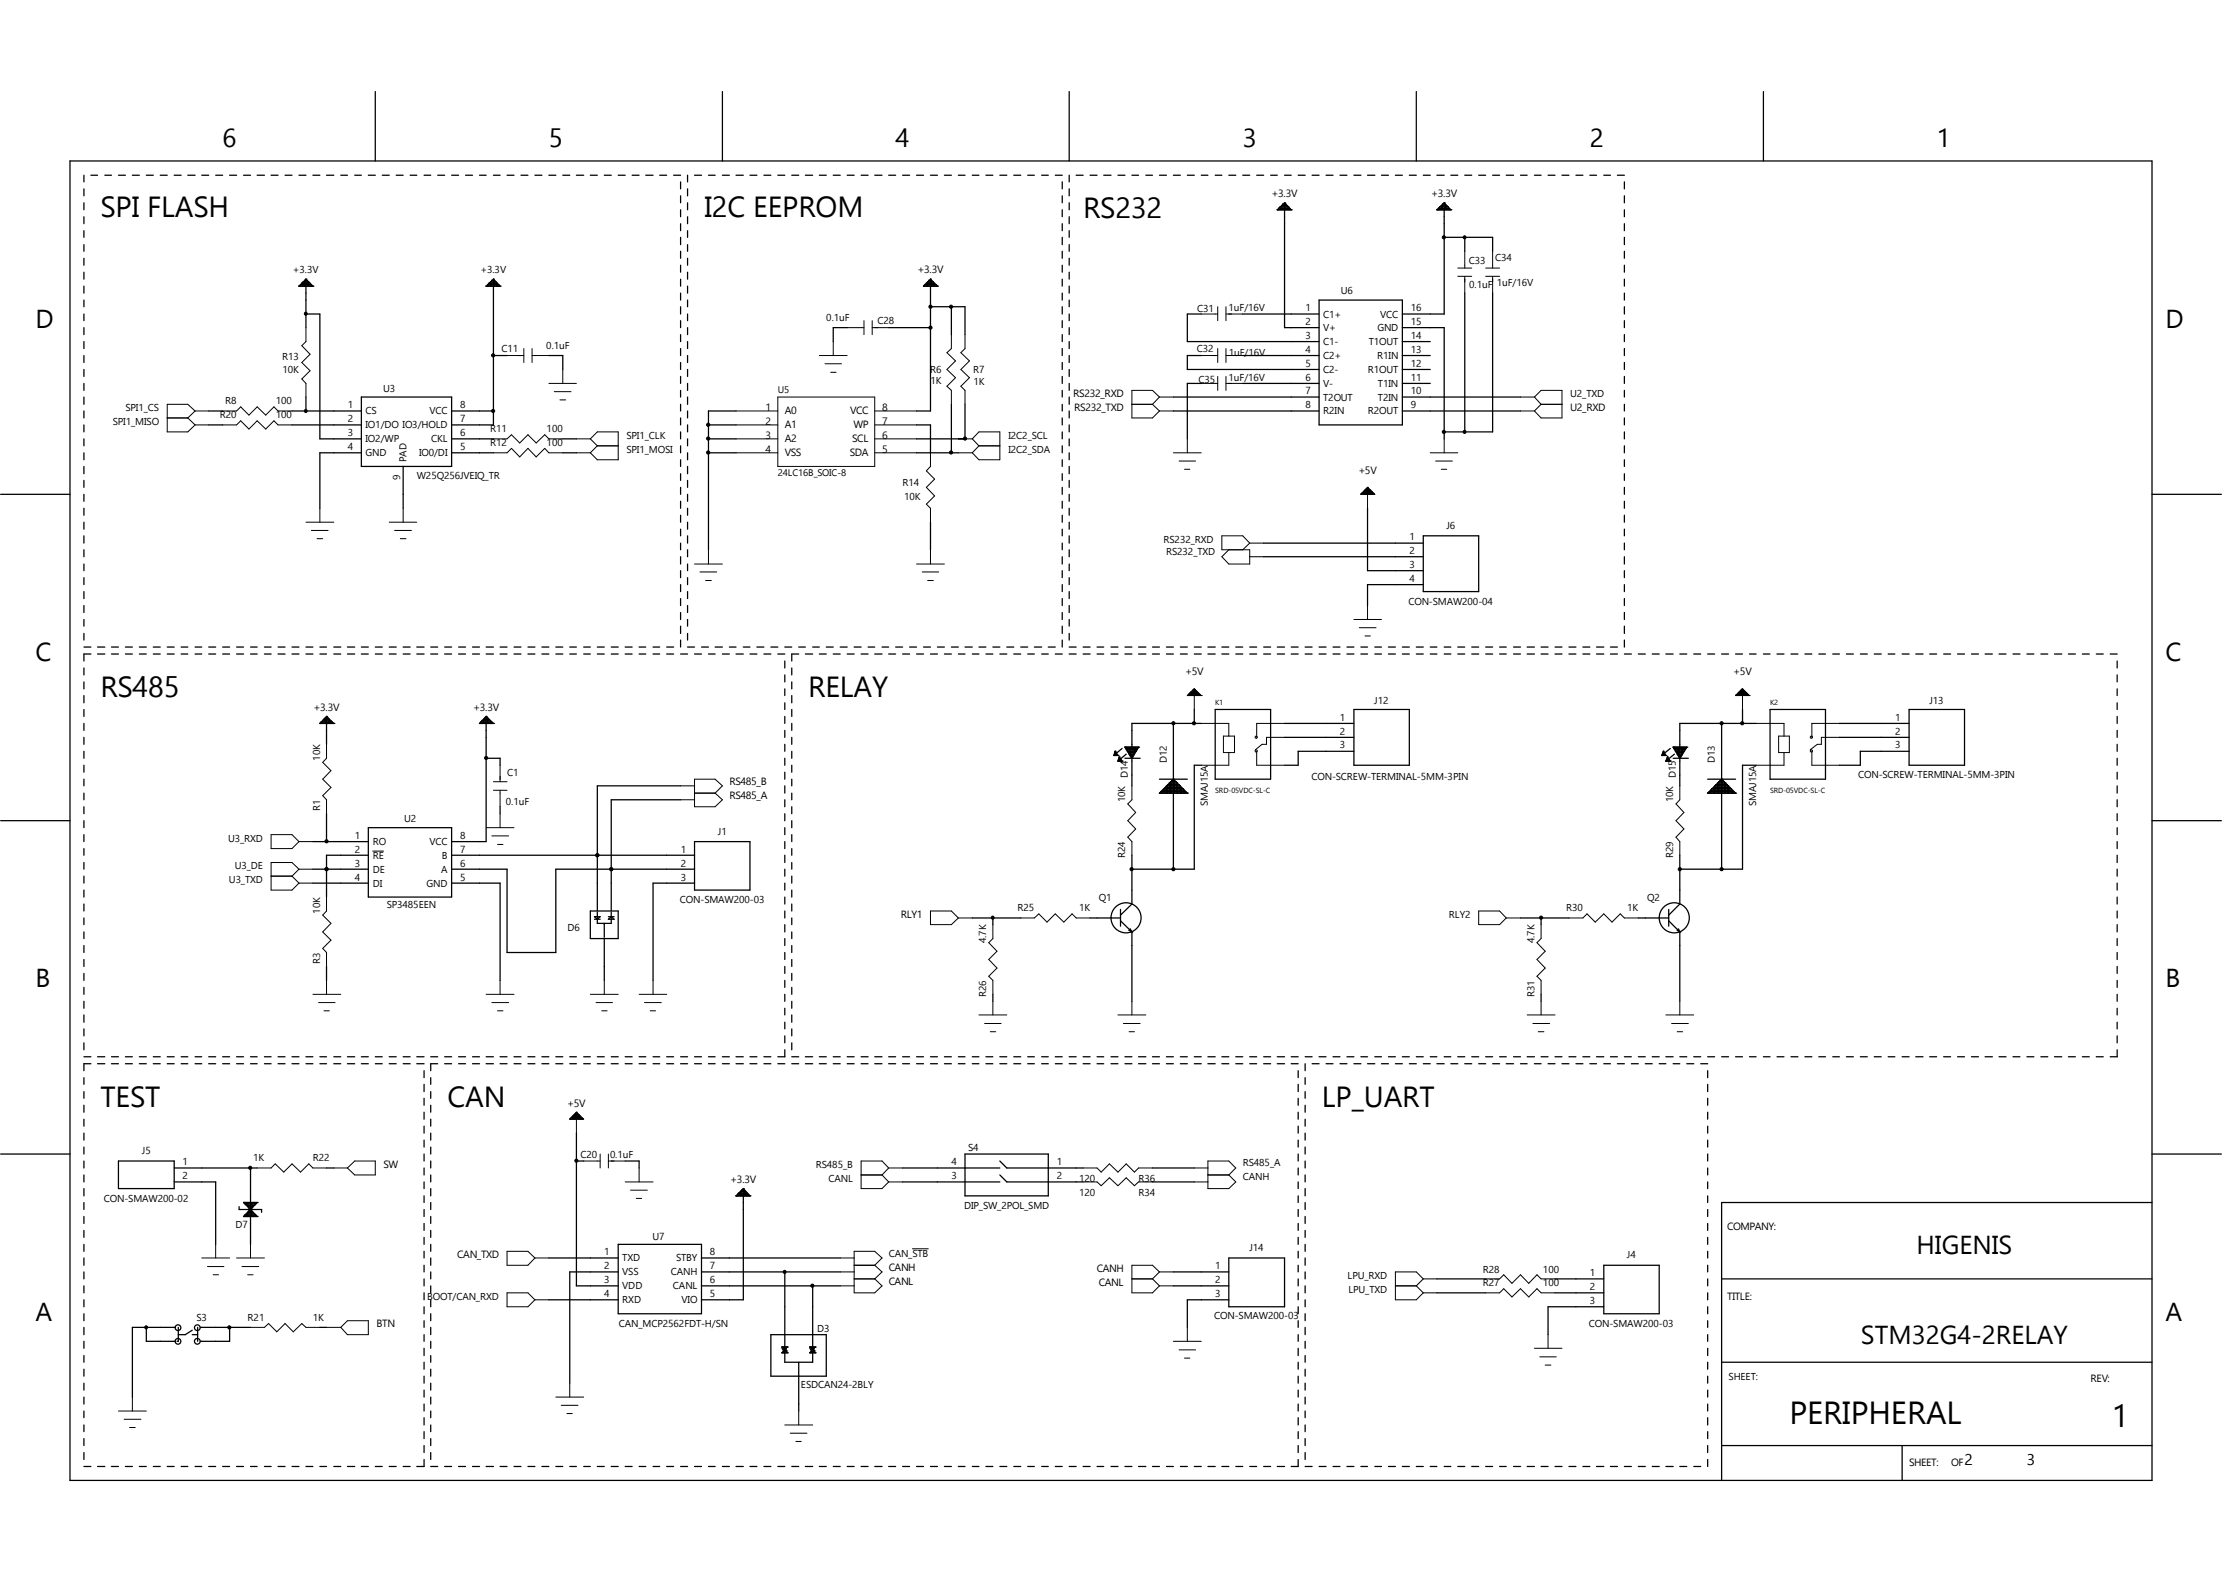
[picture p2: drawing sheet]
<svg xmlns="http://www.w3.org/2000/svg" width="297mm" height="210mm" viewBox="0 0 297 210" stroke-linecap="round" stroke-linejoin="round" font-family="sans-serif">
<defs><g id="words">
<g font-size="4.3">
<text x="239.2" y="190.2">PERIPHERAL</text>
<text x="282.2" y="190.6">1</text>
</g>
<g font-size="3.9">
<text x="13.4" y="29">SPI FLASH</text>
<text x="94.1" y="29">I2C EEPROM</text>
<text x="144.8" y="29.1">RS232</text>
<text x="13.4" y="93.1">RS485</text>
<text x="108" y="93.1">RELAY</text>
<text x="13.4" y="147.9">TEST</text>
<text x="59.8" y="147.9">CAN</text>
<text x="176.7" y="147.9">LP_UART</text>
</g>
<g font-size="3.5">
<text x="29.8" y="19.6">6</text>
<text x="73.4" y="19.6">5</text>
<text x="119.7" y="19.6">4</text>
<text x="166.1" y="19.6">3</text>
<text x="212.5" y="19.6">2</text>
<text x="258.9" y="19.6">1</text>
<text x="4.7" y="43.8">D</text>
<text x="289.5" y="43.8">D</text>
<text x="4.7" y="88.3">C</text>
<text x="289.5" y="88.3">C</text>
<text x="4.7" y="131.9">B</text>
<text x="289.5" y="131.9">B</text>
<text x="256.2" y="167.5">HIGENIS</text>
<text x="4.7" y="176.4">A</text>
<text x="248.8" y="179.6">STM32G4-2RELAY</text>
<text x="289.5" y="176.4">A</text>
</g>
<g font-size="2.1">
<text x="262.6" y="195.7">2</text>
<text x="270.9" y="195.7">3</text>
</g>
<g font-size="1.4">
<text x="170" y="26.3">+3.3V</text>
<text x="191.3" y="26.3">+3.3V</text>
<text x="122.6" y="36.5">+3.3V</text>
<text x="143.5" y="53">RS232_RXD</text>
<text x="102.3" y="54.9">1</text>
<text x="102.3" y="56.8">2</text>
<text x="102.3" y="58.6">3</text>
<text x="104.9" y="55.4">A0</text>
<text x="104.9" y="57.2">A1</text>
<text x="104.9" y="59.1">A2</text>
<text x="113.6" y="55.4">VCC</text>
<text x="113.9" y="59.1">SCL</text>
<text x="114.1" y="57.2">WP</text>
<text x="117.9" y="58.6">6</text>
<text x="117.9" y="56.8">7</text>
<text x="117.9" y="54.9">8</text>
<text x="143.6" y="54.9">RS232_TXD</text>
<text x="209.9" y="54.9">U2_RXD</text>
<text x="102.3" y="60.5">4</text>
<text x="104.9" y="61">VSS</text>
<text x="113.6" y="61">SDA</text>
<text x="117.9" y="60.5">5</text>
<text x="181.6" y="63.3">+5V</text>
<text x="41.9" y="95">+3.3V</text>
<text x="63.2" y="95">+3.3V</text>
<text x="158.4" y="90.2">+5V</text>
<text x="231.7" y="90.2">+5V</text>
<text x="97.5" y="106.7">RS485_A</text>
<text x="97.5" y="104.8">RS485_B</text>
<text x="120.4" y="122.6">RLY1</text>
<text x="75.8" y="147.9">+5V</text>
<text x="51.3" y="156">SW</text>
<text x="97.6" y="158.1">+3.3V</text>
<text x="230.9" y="164.4">COMPANY:</text>
<text x="61.1" y="168.1">CAN_TXD</text>
<text x="118.8" y="169.8">CANH</text>
<text x="118.8" y="171.6">CANL</text>
<text x="146.6" y="169.9">CANH</text>
<text x="146.9" y="171.8">CANL</text>
<text x="230.9" y="173.7">TITLE:</text>
<text x="50.3" y="177.3">BTN</text>
<text x="279.4" y="184.6">REV:</text>
<text x="255.2" y="195.9">SHEET:</text>
<text x="260.8" y="195.9">OF</text>
</g>
<g font-size="1.3">
<text x="196.3" y="35.3">C33</text>
<text x="199.9" y="34.9">C34</text>
<text x="39.2" y="36.5">+3.3V</text>
<text x="64.2" y="36.5">+3.3V</text>
<text x="160" y="41.7">C31</text>
<text x="164.2" y="41.6">1uF/16V</text>
<text x="174.5" y="41.6">1</text>
<text x="179.2" y="39.3">U6</text>
<text x="188.6" y="41.6">16</text>
<text x="196.4" y="38.5">0.1uF 1uF/16V</text>
<text x="67" y="47">C11</text>
<text x="73" y="46.6">0.1uF</text>
<text x="110.4" y="42.9">0.1uF</text>
<text x="117.3" y="43.3">C28</text>
<text x="160" y="47">C32</text>
<text x="164.3" y="47.5">1uF/16V</text>
<text x="174.5" y="43.4">2</text>
<text x="174.5" y="45.3">3</text>
<text x="174.5" y="47.1">4</text>
<text x="176.9" y="42.4">C1+</text>
<text x="176.9" y="44.2">V+</text>
<text x="176.9" y="46.1">C1-</text>
<text x="176.9" y="48">C2+</text>
<text x="183" y="46.1">T1OUT</text>
<text x="184.1" y="48">R1IN</text>
<text x="184.1" y="44.2">GND</text>
<text x="184.5" y="42.4">VCC</text>
<text x="188.6" y="43.4">15</text>
<text x="188.6" y="45.3">14</text>
<text x="188.6" y="47.1">13</text>
<text x="37.7" y="48.1">R13</text>
<text x="37.8" y="49.8">10K</text>
<text x="51.2" y="52.3">U3</text>
<text x="104" y="52.5">U5</text>
<text x="124.3" y="49.8">R6</text>
<text x="124.4" y="51.3">1K</text>
<text x="130.1" y="49.8">R7</text>
<text x="130.1" y="51.4">1K</text>
<text x="160.2" y="51.2">C35</text>
<text x="164.2" y="50.9">1uF/16V</text>
<text x="174.5" y="49">5</text>
<text x="174.5" y="50.8">6</text>
<text x="174.5" y="52.7">7</text>
<text x="176.9" y="49.8">C2-</text>
<text x="176.9" y="51.7">V-</text>
<text x="176.9" y="53.5">T2OUT</text>
<text x="182.8" y="49.8">R1OUT</text>
<text x="184.2" y="51.7">T1IN</text>
<text x="184.2" y="53.5">T2IN</text>
<text x="188.6" y="49">12</text>
<text x="188.6" y="50.8">11</text>
<text x="188.6" y="52.7">10</text>
<text x="209.9" y="53">U2_TXD</text>
<text x="15.1" y="56.8">SPI1_MISO</text>
<text x="16.8" y="54.9">SPI1_CS</text>
<text x="29.4" y="55.9">R20</text>
<text x="30.1" y="54">R8</text>
<text x="36.9" y="54">100</text>
<text x="36.9" y="55.9">100</text>
<text x="46.5" y="54.6">1</text>
<text x="46.5" y="56.4">2</text>
<text x="46.5" y="58.3">3</text>
<text x="48.9" y="55.4">CS</text>
<text x="48.9" y="57.2">IO1/DO IO3/HOLD</text>
<text x="48.9" y="59.1">IO2/WP</text>
<text x="57.4" y="55.4">VCC</text>
<text x="57.6" y="59.1">CKL</text>
<text x="61.5" y="54.6">8</text>
<text x="61.5" y="56.4">7</text>
<text x="61.5" y="58.3">6</text>
<text x="65.5" y="57.7">R11</text>
<text x="65.5" y="59.6">R12</text>
<text x="73.1" y="57.7">100</text>
<text x="73.1" y="59.6">100</text>
<text x="83.7" y="58.6">SPI1_CLK</text>
<text x="134.8" y="58.6">I2C2_SCL</text>
<text x="174.5" y="54.6">8</text>
<text x="176.9" y="55.4">R2IN</text>
<text x="182.8" y="55.4">R2OUT</text>
<text x="188.6" y="54.6">9</text>
<text x="46.5" y="60.1">4</text>
<text x="48.9" y="61">GND</text>
<text x="53.5" y="64.2" transform="rotate(-90 53.5 64.2)">9</text>
<text x="54.4" y="61.8" transform="rotate(-90 54.4 61.8)">PAD</text>
<text x="55.7" y="64.1">W25Q256JVEIQ_TR</text>
<text x="56" y="61">IO0/DI</text>
<text x="61.5" y="60.1">5</text>
<text x="83.7" y="60.5">SPI1_MOSI</text>
<text x="104" y="63.6">24LC16B_SOIC-8</text>
<text x="120.6" y="65">R14</text>
<text x="134.8" y="60.5">I2C2_SDA</text>
<text x="120.9" y="66.8">10K</text>
<text x="193.3" y="70.7">J6</text>
<text x="155.5" y="72.6">RS232_RXD</text>
<text x="155.9" y="74.2">RS232_TXD</text>
<text x="188.4" y="72.2">1</text>
<text x="188.4" y="74">2</text>
<text x="188.4" y="75.9">3</text>
<text x="188.4" y="77.7">4</text>
<text x="188.3" y="80.8">CON-SMAW200-04</text>
<text x="183.7" y="94.1">J12</text>
<text x="257.9" y="94.1">J13</text>
<text x="42.8" y="101.6" transform="rotate(-90 42.8 101.6)">10K</text>
<text x="156" y="101.9" transform="rotate(-90 156 101.9)">D12</text>
<text x="179.1" y="96.3">1</text>
<text x="179.1" y="98.1">2</text>
<text x="179.1" y="100">3</text>
<text x="229.2" y="101.9" transform="rotate(-90 229.2 101.9)">D13</text>
<text x="253.3" y="96.3">1</text>
<text x="253.3" y="98.1">2</text>
<text x="253.3" y="100">3</text>
<text x="67.6" y="107.6">0.1uF</text>
<text x="67.8" y="103.7">C1</text>
<text x="150.4" y="107.2" transform="rotate(-90 150.4 107.2)">10K</text>
<text x="150.7" y="104" transform="rotate(-90 150.7 104)">D14</text>
<text x="161.5" y="107.7" transform="rotate(-90 161.5 107.7)">SMAJ15A</text>
<text x="175.3" y="104.1">CON-SCREW-TERMINAL-5MM-3PIN</text>
<text x="223.6" y="107.2" transform="rotate(-90 223.6 107.2)">10K</text>
<text x="224" y="104" transform="rotate(-90 224 104)">D15</text>
<text x="234.7" y="107.7" transform="rotate(-90 234.7 107.7)">SMAJ15A</text>
<text x="248.4" y="103.9">CON-SCREW-TERMINAL-5MM-3PIN</text>
<text x="30.5" y="112.4">U3_RXD</text>
<text x="42.8" y="108.4" transform="rotate(-90 42.8 108.4)">R1</text>
<text x="47.4" y="112.1">1</text>
<text x="47.4" y="113.9">2</text>
<text x="49.8" y="112.9">RO</text>
<text x="54" y="109.8">U2</text>
<text x="57.4" y="112.9">VCC</text>
<text x="61.5" y="112.1">8</text>
<text x="61.5" y="113.9">7</text>
<text x="91" y="113.9">1</text>
<text x="96" y="111.5">J1</text>
<text x="30.6" y="118">U3_TXD</text>
<text x="31.4" y="116.1">U3_DE</text>
<text x="47.4" y="115.8">3</text>
<text x="47.4" y="117.6">4</text>
<text x="49.8" y="114.7">RE</text>
<text x="49.8" y="116.6">DE</text>
<text x="49.8" y="118.4">DI</text>
<text x="57" y="118.4">GND</text>
<text x="59" y="116.6">A</text>
<text x="59.1" y="114.7">B</text>
<text x="61.5" y="115.8">6</text>
<text x="61.5" y="117.6">5</text>
<text x="91" y="115.8">2</text>
<text x="91" y="117.6">3</text>
<text x="150.4" y="114.7" transform="rotate(-90 150.4 114.7)">R24</text>
<text x="223.6" y="114.7" transform="rotate(-90 223.6 114.7)">R29</text>
<text x="42.8" y="122" transform="rotate(-90 42.8 122)">10K</text>
<text x="51.7" y="121.4">SP3485EEN</text>
<text x="75.9" y="124.3">D6</text>
<text x="90.9" y="120.6">CON-SMAW200-03</text>
<text x="136" y="121.8">R25</text>
<text x="144.2" y="121.8">1K</text>
<text x="146.9" y="120.4">Q1</text>
<text x="193.7" y="122.6">RLY2</text>
<text x="209.3" y="121.8">R30</text>
<text x="217.5" y="121.8">1K</text>
<text x="220.2" y="120.4">Q2</text>
<text x="42.8" y="128.8" transform="rotate(-90 42.8 128.8)">R3</text>
<text x="131.8" y="126" transform="rotate(-90 131.8 126)">4.7K</text>
<text x="205.1" y="126" transform="rotate(-90 205.1 126)">4.7K</text>
<text x="131.8" y="133.2" transform="rotate(-90 131.8 133.2)">R26</text>
<text x="205.1" y="133.2" transform="rotate(-90 205.1 133.2)">R31</text>
<text x="19" y="154.2">J5</text>
<text x="24.4" y="155.7">1</text>
<text x="33.8" y="155.2">1K</text>
<text x="41.8" y="155.2">R22</text>
<text x="77.6" y="154.7">C20</text>
<text x="81.5" y="154.7">0.1uF</text>
<text x="127.2" y="155.7">4</text>
<text x="129.4" y="153.8">S4</text>
<text x="141.3" y="155.7">1</text>
<text x="166.1" y="155.8">RS485_A</text>
<text x="13.9" y="160.5">CON-SMAW200-02</text>
<text x="24.4" y="157.5">2</text>
<text x="109.1" y="156">RS485_B</text>
<text x="110.7" y="157.9">CANL</text>
<text x="127.2" y="157.5">3</text>
<text x="128.9" y="161.5">DIP_SW_2POL_SMD</text>
<text x="141.3" y="157.5">2</text>
<text x="144.2" y="159.8">120</text>
<text x="144.2" y="157.9">120</text>
<text x="152.2" y="159.8">R34</text>
<text x="152.2" y="157.9">R36</text>
<text x="166.1" y="157.7">CANH</text>
<text x="31.5" y="164">D7</text>
<text x="80.8" y="167.7">1</text>
<text x="87.2" y="165.7">U7</text>
<text x="94.9" y="167.7">8</text>
<text x="118.8" y="167.9">CAN_STB</text>
<text x="167" y="167.2">J14</text>
<text x="57.1" y="173.7">BOOT/CAN_RXD</text>
<text x="80.8" y="169.6">2</text>
<text x="80.8" y="171.4">3</text>
<text x="80.8" y="173.3">4</text>
<text x="83.2" y="168.5">TXD</text>
<text x="83.2" y="170.4">VSS</text>
<text x="83.2" y="172.3">VDD</text>
<text x="89.7" y="170.4">CANH</text>
<text x="90" y="172.3">CANL</text>
<text x="90.4" y="168.5">STBY</text>
<text x="94.9" y="169.6">7</text>
<text x="94.9" y="171.4">6</text>
<text x="94.9" y="173.3">5</text>
<text x="162.4" y="169.6">1</text>
<text x="162.4" y="171.4">2</text>
<text x="162.4" y="173.3">3</text>
<text x="180.1" y="170.9">LPU_RXD</text>
<text x="180.3" y="172.7">LPU_TXD</text>
<text x="198.2" y="171.8">R27</text>
<text x="198.2" y="170">R28</text>
<text x="206.2" y="171.8">100</text>
<text x="206.2" y="170">100</text>
<text x="212.5" y="170.5">1</text>
<text x="212.5" y="172.3">2</text>
<text x="217.5" y="168.1">J4</text>
<text x="26.2" y="176.4">S3</text>
<text x="33.1" y="176.5">R21</text>
<text x="41.8" y="176.5">1K</text>
<text x="82.7" y="177.2">CAN_MCP2562FDT-H/SN</text>
<text x="83.2" y="174.1">RXD</text>
<text x="91.1" y="174.1">VIO</text>
<text x="109.2" y="177.9">D3</text>
<text x="162.3" y="176.3">CON-SMAW200-03</text>
<text x="212.4" y="177.2">CON-SMAW200-03</text>
<text x="212.5" y="174.2">3</text>
<text x="107.1" y="185.4">ESDCAN24-2BLY</text>
<text x="231.1" y="184.4">SHEET:</text>
</g>
<g font-size="1">
<text x="162.4" y="94.2">K1</text>
<text x="236.6" y="94.2">K2</text>
<text x="162.4" y="106">SRD-05VDC-SL-C</text>
<text x="236.6" y="106">SRD-05VDC-SL-C</text>
</g>
</g></defs>
<g fill="none" stroke="#000" stroke-width=".17">
<path d="M50.2 12.2v9.3M96.6 12.2v9.3M142.9 12.2v9.3M189.3 12.2v9.3M235.7 12.2v9.3M9.4 21.5h278.3v176.3h-278.3zM11.2 23.4v.9M11.2 25.2v1M11.2 27.1v.9M11.2 29v.9M11.2 30.8v.9M11.2 32.7v.9"/>
<path d="M11.2 34.5v.9M11.2 36.4v.9M11.2 38.2v1M12.1 23.4h.9M14 23.4h.9M15.8 23.4h1M17.7 23.4h.9M19.6 23.4h.9M21.4 23.4h1M23.3 23.4h.9M25.1 23.4h1M27 23.4h.9"/>
<path d="M28.8 23.4h1M30.7 23.4h.9M32.6 23.4h.9M34.4 23.4h.9M36.2 23.4h1M38.1 23.4h.9M40 38.2h.1M40 23.4h.9M40 38.2h1.8M40.2 38.2v-.2h1.4v.2M40.3 37.8h1.1v.4M40.3 37.8v.4"/>
<path d="M40.5 37.7h.8v.5M40.5 37.6v.6M40.7 37.5h.4v.7M40.7 37.4v.8M40.9 37.3h.1M40.9 37.3l-.9 .9M40.9 37.3l.9 .9M40.9 37.3v6.5M41.8 38.2h.1M41.8 23.4h1M43.6 23.4h1M45.6 23.4h.8"/>
<path d="M47.4 23.4h.9M49.2 23.4h1M51.1 23.4h.9M53 23.4h.9M54.8 23.4h.9M56.7 23.4h.9M58.5 23.4h.9M60.4 23.4h.9M62.2 23.4h1M64.1 23.4h.9M65 38.2h.1M65 38.2h1.8"/>
<path d="M65.2 38.2v-.2h1.5v.2M65.4 37.8h1.1v.4M65.4 37.8v.4M65.6 37.7h.7v.5M65.6 37.6v.6M65.7 37.5h.4v.7M65.7 37.4v.8M66 37.3h.1M66 23.4h.8M66 37.3v19.5h-5.6M66 37.3l-1 .9M66 37.3l.8 .9"/>
<path d="M66.8 38.2h.1M67.8 23.4h.9M69.6 23.4h1M71.5 23.4h.9M73.4 23.4h.9M75.2 23.4h1M77 23.4h1M78.9 23.4h.9M80.8 23.4h.9M82.6 23.4h1M84.5 23.4h.9M86.3 23.4h1"/>
<path d="M88.2 23.4h.9M90 23.4h1M91 24.3v.9M91 26.2v.9M91 28v1M91 29.9v.9M91 31.7v1M91 33.6v.9M91 35.4v1M91 37.3v.9M91 39.2v.9M91.9 23.4v.9"/>
<path d="M91.9 25.2v1M91.9 27.1v.9M91.9 29v.9M91.9 30.8v.9M91.9 32.7v.9M91.9 34.5v.9M91.9 36.4v.9M91.9 38.2v1M92.8 23.4h1M94.7 23.4h.9M96.6 23.4h.9M98.4 23.4h1"/>
<path d="M100.2 23.4h1M102.1 23.4h.9M104 23.4h.9M105.8 23.4h1M107.7 23.4h.9M109.5 23.4h.9M111.4 23.4h.9M113.2 23.4h1M115.1 23.4h.9M116.9 23.4h1M118.8 23.4h.9M120.6 23.4h1"/>
<path d="M122.5 23.4h.9M123.4 38.2h.1M123.4 38.2h1.9M123.6 38.2v-.2h1.5v.2M123.8 37.8h1.1v.4M123.8 37.8v.4M124 37.7h.8v.5M124 37.6v.6M124.2 37.5h.3v.7M124.2 37.4v.8M124.4 37.3h.1M124.4 23.4h.9"/>
<path d="M124.4 37.3v17.6h-1.9M124.4 37.3l-1 .9M124.4 37.3l.9 .9M125.3 38.2h.1M126.2 23.4h1M128.1 23.4h.9M130 23.4h.9M131.8 23.4h.9M133.6 23.4h1M135.5 23.4h.9M137.4 23.4h.9M139.2 23.4h.9"/>
<path d="M141.1 23.4h.9M142 24.3v.9M142 26.2v.9M142 28v1M142 29.9v.9M142 31.7v1M142 33.6v.9M142 35.4v1M142 37.3v.9M142 39.2v.9M142.9 23.4v.9M142.9 25.2v1"/>
<path d="M142.9 27.1v.9M142.9 29v.9M142.9 30.8v.9M142.9 32.7v.9M142.9 34.5v.9M142.9 36.4v.9M142.9 38.2v1M143.8 23.4h1M145.7 23.4h.9M147.5 23.4h1M149.4 23.4h1M151.3 23.4h.9"/>
<path d="M153.2 23.4h.9M155 23.4h.9M156.8 23.4h1M158.7 23.4h.9M160.6 23.4h.9M162.4 23.4h.9M164.3 23.4h.9M166.1 23.4h.9M168 23.4h.9M169.8 23.4h.9M170.7 28h.1M170.7 28h1.9"/>
<path d="M170.9 27.9h1.5v.1M170.9 27.8v.2M171.1 27.6h1.2v.4M171.1 27.6v.4M171.3 27.5h.8v.5M171.3 27.4v.6M171.5 27.3h.4v.7M171.5 27.2v.8M171.7 27.1h.1M171.7 23.4h.9M171.7 27.1v16.7h4.6M171.7 27.1l-1 .9"/>
<path d="M171.7 27.1l.9 .9M172.6 28h.1M173.5 23.4h1M175.4 23.4h.9M177.2 23.4h1M179.1 23.4h.9M181 23.4h.9M182.8 23.4h1M184.7 23.4h.9M186.5 23.4h1M188.4 23.4h.9M190.2 23.4h1"/>
<path d="M192.1 28h.1M192.1 23.4h.9M192.1 28h1.8M192.3 27.9h1.5v.1M192.3 27.8v.2M192.4 27.6h1.2v.4M192.4 27.6v.4M192.7 27.5h.7v.5M192.7 27.4v.6M192.8 27.3h.4v.7M192.8 27.2v.8M193 27.1h.1"/>
<path d="M193 27.1v14.9h-5.5M193 27.1l-.9 .9M193 27.1l.9 .9M193 31.7h6.5v1.9M193.9 28h.1M193.9 23.4h1M195.8 23.4h.9M195.8 31.7v1.9M195.8 39.2v18.5M197.7 23.4h.9M199.5 23.4h.9M199.5 39.2v18.5h-6.5"/>
<path d="M201.3 23.4h1M203.2 23.4h.9M205.1 23.4h.9M206.9 23.4h1M208.8 23.4h.9M210.7 23.4h.9M212.5 23.4h.9M214.4 23.4h.9M216.2 23.4h.9M217.1 24.3v.9M217.1 26.2v.9M217.1 28v1"/>
<path d="M217.1 29.9v.9M217.1 31.7v1M217.1 33.6v.9M217.1 35.4v1M217.1 37.3v.9M217.1 39.2v.9M11.2 40.1v.9M11.2 42v.8M11.2 43.8v.9M11.2 45.6v1M11.2 47.5v.9M11.2 49.4v.9"/>
<path d="M11.2 51.2v1M11.2 53v1M11.2 54.9v.9M11.2 56.8v.9M11.2 58.6v1M27.9 54.9h1.9M27.9 56.8h1.9M39 54.9h9.3M39 56.8h9.3M40.9 42h1.9v16.6h5.5M40.9 53v1.9M48.3 53h12.1v9.3h-12.1z"/>
<path d="M60.4 54.9h5.6M60.4 58.6h5.6M66 47.5h1.8M73.4 47.5h1.8v1.9M75.2 58.6h1.8M91 41v1M91 42.8v1M91 44.7v.9M91 46.6v.9M91 48.4v1M91 50.3v.9M91 52.2v.8"/>
<path d="M91 54v.9M91 55.8v1M91 57.7v.9M91 59.6v.9M91.9 40.1v.9M91.9 42v.8M91.9 43.8v.9M91.9 45.6v1M91.9 47.5v.9M91.9 49.4v.9M91.9 51.2v1M91.9 53v1"/>
<path d="M91.9 54.9v.9M91.9 56.8v.9M91.9 58.6v1M94.7 56.8h3.7M94.7 58.6h3.7M98.4 54.9h-3.7v18.5M113.2 43.8h-1.8v1.8M118.8 43.8h5.6M122.5 56.8h1.9v3.7M124.4 41h4.6v3.7M127.2 41v3.7M127.2 54v6.5"/>
<path d="M129 54v4.6h-6.5M142 41v1M142 42.8v1M142 44.7v.9M142 46.6v.9M142 48.4v1M142 50.3v.9M142 52.2v.8M142 54v.9M142 55.8v1M142 57.7v.9M142 59.6v.9"/>
<path d="M142.9 40.1v.9M142.9 42v.8M142.9 43.8v.9M142.9 45.6v1M142.9 47.5v.9M142.9 49.4v.9M142.9 51.2v1M142.9 53v1M142.9 54.9v.9M142.9 56.8v.9M142.9 58.6v1M156.8 53h19.5"/>
<path d="M156.8 54.9h19.5M160.6 42h-1.9v3.6h17.6M160.6 47.5h-1.9v1.9h17.6M160.6 51.2h-1.9v7.4M166.1 42h10.2M166.1 47.5h10.2M166.1 51.2h10.2M176.3 40.1h11.2v16.7h-11.2zM187.5 53h15.7M187.5 54.9h15.7M187.5 43.8h5.5v14.8M187.5 45.6h3.7"/>
<path d="M187.5 47.5h3.7M187.5 49.4h3.7M187.5 51.2h3.7M217.1 41v1M217.1 42.8v1M217.1 44.7v.9M217.1 46.6v.9M217.1 48.4v1M217.1 50.3v.9M217.1 52.2v.8M217.1 54v.9M217.1 55.8v1"/>
<path d="M217.1 57.7v.9M217.1 59.6v.9M.1 66h9.3M11.2 60.5v.9M11.2 62.3v1M11.2 64.2v.9M11.2 66v1M11.2 67.9v.9M11.2 69.8v.9M11.2 71.6v1M11.2 73.4v1M11.2 75.4v.8"/>
<path d="M11.2 77.2v.9M11.2 79v1M48.3 60.5h-5.5v7.4M53.9 62.3v5.6M60.4 60.5h5.6M75.2 60.5h1.8M91 61.4v.9M91 63.3v.9M91 65.1v.9M91 67v.9M91 68.8v1M91 70.7v.9"/>
<path d="M91 72.6v.8M91 74.4v1M91 76.2v1M91 78.1v.9M91 80v.9M91.9 60.5v.9M91.9 62.3v1M91.9 64.2v.9M91.9 66v1M91.9 67.9v.9M91.9 69.8v.9M91.9 71.6v1"/>
<path d="M91.9 73.4v1M91.9 75.4v.8M91.9 77.2v.9M91.9 79v1M94.7 60.5h3.7M122.5 60.5h5.6M124.4 69.8v3.6M142 61.4v.9M142 63.3v.9M142 65.1v.9M142 67v.9M142 68.8v1"/>
<path d="M142 70.7v.9M142 72.6v.8M142 74.4v1M142 76.2v1M142 78.1v.9M142 80v.9M142.9 60.5v.9M142.9 62.3v1M142.9 64.2v.9M142.9 66v1M142.9 67.9v.9M142.9 69.8v.9"/>
<path d="M142.9 71.6v1M142.9 73.4v1M142.9 75.4v.8M142.9 77.2v.9M142.9 79v1M168.9 72.6h21.3M168.9 74.4h21.3M182.8 67.9v8.3h7.4M190.2 71.6h7.5v7.4h-7.5zM190.2 78.1h-7.4v2.8M217.1 61.4v.9M217.1 63.3v.9"/>
<path d="M217.1 65.1v.9M217.1 67v.9M217.1 68.8v1M217.1 70.7v.9M217.1 72.6v.8M217.1 74.4v1M217.1 76.2v1M217.1 78.1v.9M217.1 80v.9M287.7 66h9.2M11.2 86.4h.9M11.2 80.9v.9"/>
<path d="M11.2 82.8v.9M11.2 84.6v.9M11.2 89.2v1M11.2 91.1v.9M11.2 92.9v1M11.2 94.8v.9M11.2 96.6v1M11.2 98.5v.9M12.1 87.4h-.9v.9M13 86.4h1M13 87.4h1M14.9 86.4h.9"/>
<path d="M14.9 87.4h.9M16.8 86.4h.9M16.8 87.4h.9M18.6 86.4h1M18.6 87.4h1M20.5 86.4h.9M20.5 87.4h.9M22.4 86.4h.9M22.4 87.4h.9M24.2 86.4h.9M24.2 87.4h.9M26.1 86.4h.9"/>
<path d="M26.1 87.4h.9M27.9 86.4h.9M27.9 87.4h.9M29.8 86.4h.9M29.8 87.4h.9M31.6 86.4h1M31.6 87.4h1M33.5 86.4h.9M33.5 87.4h.9M35.3 86.4h.9M35.3 87.4h.9M37.2 86.4h.9"/>
<path d="M37.2 87.4h.9M39 86.4h1M39 87.4h1M40.9 86.4h.9M40.9 87.4h.9M42.8 96.6h.1M42.8 86.4h.8M42.8 87.4h.8M42.8 96.6h1.8M42.9 96.5h1.5v.1M42.9 96.4v.2M43.1 96.3h1.1v.3"/>
<path d="M43.1 96.2v.4M43.3 96.1h.7v.5M43.3 96.1v.5M43.5 95.9h.4v.7M43.5 95.9v.7M43.6 95.7h.1M43.6 95.7l-.8 .9M43.6 95.7l1 .9M43.6 95.7v3.7M44.6 96.6h.1M44.6 86.4h1M44.6 87.4h1"/>
<path d="M46.4 86.4h1M46.4 87.4h1M48.3 86.4h.9M48.3 87.4h.9M50.2 86.4h.9M50.2 87.4h.9M52 86.4h1M52 87.4h1M53.9 86.4h.9M53.9 87.4h.9M55.7 86.4h1M55.7 87.4h1"/>
<path d="M57.6 86.4h.9M57.6 87.4h.9M59.4 86.4h1M59.4 87.4h1M61.3 86.4h.9M61.3 87.4h.9M63.2 86.4h.9M63.2 87.4h.9M64.1 96.6h.1M64.1 96.6h1.9M64.3 96.5h1.4v.1M64.3 96.4v.2"/>
<path d="M64.4 96.3h1.2v.3M64.4 96.2v.4M64.6 96.1h.8v.5M64.6 96.1v.5M64.8 95.9h.4v.7M64.8 95.9v.7M65 95.7h.1M65 86.4h1M65 87.4h1M65 95.7v16.7h-4.6M65 95.7l-.9 .9M65 95.7l1 .9"/>
<path d="M66 96.6h.1M66.8 86.4h1M66.8 87.4h1M68.7 86.4h.9M68.7 87.4h.9M70.6 86.4h.9M70.6 87.4h.9M72.4 86.4h1M72.4 87.4h1M74.3 86.4h.9M74.3 87.4h.9M76.2 86.4h.8"/>
<path d="M76.2 87.4h.8M78 86.4h.9M78 87.4h.9M79.8 86.4h1M79.8 87.4h1M81.7 86.4h.9M81.7 87.4h.9M83.6 86.4h.9M83.6 87.4h.9M85.4 86.4h.9M85.4 87.4h.9M87.3 86.4h.9"/>
<path d="M87.3 87.4h.9M89.1 86.4h.9M89.1 87.4h.9M91 87.4h.9M91 81.8v1M91 83.7v.9M91 85.5v.9M91.9 86.4h.9M91.9 80.9v.9M91.9 82.8v.9M91.9 84.6v.9M92.8 87.4h1"/>
<path d="M93.8 86.4h.9M94.7 87.4h.9M95.6 86.4h1M96.6 87.4h.9M97.5 86.4h.9M98.4 87.4h1M99.4 86.4h.8M100.2 87.4h1M101.2 86.4h.9M102.1 87.4h.9M103 86.4h1M104 87.4h.9"/>
<path d="M104.9 86.4h.9M104.9 88.3v.9M104.9 90.2v.9M104.9 92v.9M104.9 93.9v.9M104.9 95.7v.9M104.9 97.6v.9M104.9 99.4v1M105.8 89.2v1M105.8 91.1v.9M105.8 92.9v1M105.8 94.8v.9"/>
<path d="M105.8 96.6v1M105.8 98.5v.9M106.8 86.4h.9M106.8 87.4h-1v.9M107.7 87.4h.9M108.6 86.4h.9M109.5 87.4h.9M110.4 86.4h1M111.4 87.4h.9M112.3 86.4h.9M113.2 87.4h1M114.2 86.4h.9"/>
<path d="M115.1 87.4h.9M116 86.4h.9M116.9 87.4h1M117.9 86.4h.9M118.8 87.4h.9M119.7 86.4h.9M120.6 87.4h1M121.6 86.4h.9M122.5 87.4h.9M123.4 86.4h1M124.4 87.4h.9M125.3 86.4h.9"/>
<path d="M126.2 87.4h1M127.2 86.4h.9M128.1 87.4h.9M129 86.4h1M130 87.4h.9M130.9 86.4h.9M131.8 87.4h.9M132.7 86.4h.9M133.6 87.4h1M134.6 86.4h.9M135.5 87.4h.9M136.4 86.4h1"/>
<path d="M137.4 87.4h.9M138.3 86.4h.9M139.2 87.4h.9M140.1 86.4h1M141.1 87.4h.9M142 81.8v1M142 83.7v.9M142 85.5v.9M142.9 80.9v.9M142.9 82.8v.9M142.9 84.6v.9M142.9 86.4h.9"/>
<path d="M142.9 87.4h.9M144.8 86.4h.9M144.8 87.4h.9M146.6 86.4h.9M146.6 87.4h.9M148.5 86.4h.9M148.5 87.4h.9M150 100l-1.1 .9M150.4 99.8h.1M150.4 86.4h.9M150.4 87.4h.9M150.4 99.8l.9 1.5"/>
<path d="M150.4 99.8h1.8M150.5 100h1.6M150.5 99.8v.4M150.7 99.8v.6M150.9 99.8v1h.7M151.1 99.8v1.2M151.5 99.8v1.2M151.6 99.8v.9M151.8 99.8v.6M152 99.8v.3M152.2 99.8h.1M152.2 86.4h1"/>
<path d="M152.2 87.4h1M152.2 99.8l-.9 1.5M154.1 86.4h.9M154.1 87.4h.9M155.9 86.4h.9M155.9 87.4h.9M156.8 96.6v19.5M157.8 86.4h.9M157.8 87.4h.9M159.6 86.4h1M159.6 87.4h1M159.6 94.8v1.8"/>
<path d="M160.6 96.6h-9.3v8.4M161.5 86.4h.9M161.5 87.4h.9M162.4 94.8h7.4v9.3h-7.4zM163.3 86.4h1M163.3 87.4h1M165.2 86.4h.9M165.2 87.4h.9M167 86.4h1M167 87.4h1M168.9 86.4h.9M168.9 87.4h.9"/>
<path d="M170.7 86.4h1M170.7 87.4h1M171.7 96.6h9.3M171.7 98.5h9.3M172.6 86.4h.9M172.6 87.4h.9M174.5 86.4h.9M174.5 87.4h.9M176.3 86.4h.9M176.3 87.4h.9M178.2 86.4h.9M178.2 87.4h.9"/>
<path d="M180 86.4h1M180 87.4h1M181 94.8h7.4v7.4h-7.4zM181.9 86.4h.9M181.9 87.4h.9M183.8 86.4h.9M183.8 87.4h.9M185.6 86.4h.9M185.6 87.4h.9M187.5 86.4h.9M187.5 87.4h.9M189.3 86.4h.9"/>
<path d="M189.3 87.4h.9M191.2 86.4h.9M191.2 87.4h.9M193 86.4h.9M193 87.4h.9M194.9 86.4h.9M194.9 87.4h.9M196.7 86.4h1M196.7 87.4h1M198.6 86.4h.9M198.6 87.4h.9M200.4 86.4h.9"/>
<path d="M200.4 87.4h.9M202.3 86.4h.9M202.3 87.4h.9M204.1 86.4h1M204.1 87.4h1M206 86.4h.9M206 87.4h.9M207.9 86.4h.9M207.9 87.4h.9M209.7 86.4h1M209.7 87.4h1M211.6 86.4h.9"/>
<path d="M211.6 87.4h.9M213.4 86.4h1M213.4 87.4h1M215.3 86.4h.9M215.3 87.4h.9M217.1 81.8v1M217.1 83.7v.9M217.1 85.5v.9M217.1 87.4h1M219 87.4h.9M220.9 87.4h.9M222.7 87.4h.9"/>
<path d="M223.3 100l-1.2 .9M223.6 99.8h.1M223.6 99.8h1.9M223.6 99.8l.9 1.5M223.7 100h1.7M223.8 99.8v.4M224 99.8v.6M224.2 99.8v1h.7M224.4 99.8v1.2M224.5 87.4h1M224.7 99.8v1.2M224.9 99.8v.9"/>
<path d="M225.1 99.8v.6M225.3 99.8v.3M225.5 99.8h.1M225.5 99.8l-1 1.5M226.4 87.4h.9M228.3 87.4h.9M230.1 87.4h1M230.1 96.6v19.5M232 87.4h.9M232.9 94.8v1.8M233.8 87.4h.9M234.7 96.6h-10.2v8.4"/>
<path d="M235.7 87.4h.9M236.6 94.8h7.4v9.3h-7.4zM237.5 87.4h1M239.4 87.4h.9M241.3 87.4h.9M243.1 87.4h.9M245 87.4h.9M245.9 96.6h9.3M245.9 98.5h9.3M246.8 87.4h.9M248.7 87.4h.9M250.5 87.4h1"/>
<path d="M252.4 87.4h.9M254.3 87.4h.9M255.2 94.8h7.4v7.4h-7.4zM256.1 87.4h.9M257.9 87.4h1M259.8 87.4h.9M261.7 87.4h.9M263.5 87.4h1M265.3 87.4h1M267.2 87.4h.9M269.1 87.4h.9M270.9 87.4h1"/>
<path d="M272.8 87.4h.9M274.6 87.4h1M276.5 87.4h.9M278.3 87.4h1M280.2 87.4h.9M282.1 87.4h.9M283 88.3v.9M283 90.2v.9M283 92v.9M283 93.9v.9M283 95.7v.9M283 97.6v.9"/>
<path d="M283 99.4v1M.1 109.6h9.3M11.2 100.4v.9M11.2 102.2v1M11.2 104.1v.9M11.2 106v.8M11.2 107.8v.9M11.2 109.6v1M11.2 111.5v.9M11.2 113.4v.9M11.2 115.2v.9M11.2 117.1v.9"/>
<path d="M11.2 118.9v.9M41.8 112.4h7.4M41.8 116.1h7.4M41.8 118h7.4M43.6 116.1h.1M43.6 108.7v3.7M49.2 110.6h11.2v9.2h-11.2zM49.2 114.3h-5.6v5.5M60.4 114.3h32.4M60.4 116.1h7.4v11.2h6.5v-11.2h18.5M60.4 118h6.4v13M65 101.3h1.8v.9"/>
<path d="M66.8 107.8v.9M79.8 114.3h.1M81.7 116.1h.1M91 105h-11.2v16.7M91 106.8h-9.3v14.9M92.8 112.4h7.4v6.5h-7.4zM92.8 118h-5.5v13M104.9 101.3v.9M104.9 103.2v.9M104.9 105v1M104.9 106.8v1M104.9 108.7v.9"/>
<path d="M104.9 110.6v.9M104.9 112.4v1M104.9 114.3v.9M104.9 116.1v1M104.9 118v.9M104.9 119.8v1M105.8 100.4v.9M105.8 102.2v1M105.8 104.1v.9M105.8 106v.8M105.8 107.8v.9M105.8 109.6v1"/>
<path d="M105.8 111.5v.9M105.8 113.4v.9M105.8 115.2v.9M105.8 117.1v.9M105.8 118.9v.9M148.9 100.9h.1M148.9 100.9h.5M149 100.8h.3M149 100.5h.1M149.1 100.4h.1M149.1 100.4l-.2 .5M149.1 100.4l.3 .5"/>
<path d="M149.1 100.4v.5M149.2 100.6v.3M149.4 100.9h.1M149.4 101.7h.1M149.4 101.7h.6M149.5 101.5h.4M149.6 101.3h.1M149.6 101.1h.1M149.6 101.1l-.2 .6M149.6 101.1l.4 .6M149.6 101.1v.6M149.8 101.4v.3"/>
<path d="M150 101.7h.1M150.4 101.3h2M150.5 100.8l-1.1 .9M150.6 100.2h1.4M150.7 100.4h1.2M150.8 100.5h1M151 100.9h.6M151.1 101.1h.3M151.3 101.3h.1M151.3 114.3v6.5l-1.5 1.5M155 106h.1M155 104.1h3.7"/>
<path d="M155 106h3.7M155.2 106v-.3h3.3v.3M155.4 106v-.4h2.9v.4M155.6 106v-.6h2.6v.6M155.7 106v-.8h2.2v.8M155.9 106v-1h1.9v1M156.1 106v-1.2h1.5v1.2M156.3 106v-1.4h1.1v1.4M156.5 106v-1.6h.7v1.6M156.6 106v-1.7h.4v1.7M156.8 104.1h.1M156.8 104.1l1.9 1.9"/>
<path d="M156.8 104.1l-1.8 1.9M158.7 106h.1M160.6 102.2h-1v13.9h-8.3M181 100.4h-7.5v1.8h-1.8M222.1 100.9h.1M222.1 100.9h.6M222.2 100.8h.3M222.3 100.5h.1M222.3 100.4h.1M222.3 100.4l-.2 .5M222.3 100.4l.4 .5M222.3 100.4v.5"/>
<path d="M222.5 100.6v.3M222.7 100.9h.1M222.7 101.7h.1M222.7 101.7h.6M222.8 101.5h.3M222.8 101.3h.2M222.9 101.1h.1M222.9 101.1l-.2 .6M222.9 101.1l.4 .6M222.9 101.1v.6M223.1 101.4v.3M223.3 101.7h.1"/>
<path d="M223.6 101.3h2.1M223.8 100.8l-1.1 .9M223.9 100.2h1.4M223.9 100.4h1.3M224.1 100.5h.9M224.3 100.9h.5M224.4 101.1h.3M224.5 101.3h.1M224.5 114.3v6.5l-1.4 1.5M228.3 106h.1M228.3 104.1h3.7M228.3 106h3.7"/>
<path d="M228.5 106v-.3h3.3v.3M228.6 106v-.4h3v.4M228.8 106v-.6h2.6v.6M229 106v-.8h2.2v.8M229.2 106v-1h1.9v1M229.4 106v-1.2h1.5v1.2M229.6 106v-1.4h1.1v1.4M229.7 106v-1.6h.8v1.6M229.9 106v-1.7h.4v1.7M230.1 104.1h.1M230.1 104.1l1.9 1.9M230.1 104.1l-1.8 1.9"/>
<path d="M232 106h.1M234.7 102.2h-1.8v13.9h-8.4M255.2 100.4h-6.5v1.8h-2.8M283 101.3v.9M283 103.2v.9M283 105v1M283 106.8v1M283 108.7v.9M283 110.6v.9M283 112.4v1M283 114.3v.9M283 116.1v1"/>
<path d="M283 118v.9M283 119.8v1M287.7 109.6h9.2M11.2 120.8v.9M11.2 122.6v.9M11.2 124.5v.9M11.2 126.3v1M11.2 128.2v.9M11.2 130v1M11.2 131.9v.9M11.2 133.8v.9M11.2 135.6v1"/>
<path d="M11.2 137.5v.9M11.2 139.3v1M43.6 129.1v1.9M78.9 121.7h3.7v3.7h-3.7zM79.5 122.5h.7l-.4 .3zM79.5 122.8h.7M79.8 121.9v1.5h1.9v-1.5M80.8 123.4v1.8M80.8 125.4v5.6M81.3 122.5h.8M81.3 122.8l.4-.3 .4 .3zM104.9 121.7v.9"/>
<path d="M104.9 123.5v1M104.9 125.4v.9M104.9 127.3v.9M104.9 129.1v.9M104.9 131v.9M104.9 132.8v1M104.9 134.7v.9M104.9 136.6v.9M104.9 138.4v.9M105.8 120.8v.9M105.8 122.6v.9M105.8 124.5v.9"/>
<path d="M105.8 126.3v1M105.8 128.2v.9M105.8 130v1M105.8 131.9v.9M105.8 133.8v.9M105.8 135.6v1M105.8 137.5v.9M105.8 139.3v1M130 122.6h6.4M132.7 122.6v.9M132.7 132.8v1M145.7 122.6h4.1"/>
<path d="M149.8 121.5v2.2M149.8 123l1.5 1.5M151.1 124.1l.2 .4-.4-.2zM151.3 124.5h.1M151.3 124.5v9.3M203.2 122.6h6.5M206 122.6v.9M206 132.8v1M219 122.6h4.1M223.1 121.5v2.2M223.1 123l1.4 1.5M224.2 124.3l.2-.2 .1 .4z"/>
<path d="M224.5 124.5h.1M224.5 124.5v9.3M283 121.7v.9M283 123.5v1M283 125.4v.9M283 127.3v.9M283 129.1v.9M283 131v.9M283 132.8v1M283 134.7v.9M283 136.6v.9M283 138.4v.9"/>
<path d="M.1 154.2h9.3M11.2 144v.9M11.2 145.8v.9M11.2 147.7v.9M11.2 149.5v1M11.2 151.4v.9M11.2 153.2v1M11.2 155.1v.9M11.2 157v.9M11.2 158.8v1M11.2 141.2h.9M12.1 142.1h-.9v.9"/>
<path d="M13 142.1h1M13 141.2h1M14.9 142.1h.9M14.9 141.2h.9M15.8 155.1h7.5v3.7h-7.5zM16.8 142.1h.9M16.8 141.2h.9M18.6 142.1h1M18.6 141.2h1M20.5 142.1h.9M20.5 141.2h.9M22.4 142.1h.9"/>
<path d="M22.4 141.2h.9M23.3 156h11.1M23.3 157.9h5.5v8.3M24.2 142.1h.9M24.2 141.2h.9M26.1 142.1h.9M26.1 141.2h.9M27.9 142.1h.9M27.9 141.2h.9M29.8 142.1h.9M29.8 141.2h.9M31.6 142.1h1"/>
<path d="M31.6 141.2h1M33.5 142.1h.9M33.5 141.2h.9M33.5 156v10.2M35.3 142.1h.9M35.3 141.2h.9M37.2 142.1h.9M37.2 141.2h.9M39 142.1h1M39 141.2h1M40.9 142.1h.9M40.9 141.2h.9"/>
<path d="M42.8 142.1h.8M42.8 141.2h.8M43.6 156h1M44.6 142.1h1M44.6 141.2h1M46.4 142.1h1M46.4 141.2h1M48.3 142.1h.9M48.3 141.2h.9M50.2 142.1h.9M50.2 141.2h.9M52 142.1h1"/>
<path d="M52 141.2h1M53.9 142.1h.9M53.9 141.2h.9M55.7 142.1h1M55.7 141.2h1M56.7 143v1M56.7 144.9v.9M56.7 146.7v1M56.7 148.6v.9M56.7 150.5v.9M56.7 152.3v.9M56.7 154.2v.9"/>
<path d="M56.7 156v1M56.7 157.9v.9M56.7 159.8v.9M57.6 141.2h.9M57.6 144v.9M57.6 145.8v.9M57.6 147.7v.9M57.6 149.5v1M57.6 151.4v.9M57.6 153.2v1M57.6 155.1v.9M57.6 157v.9"/>
<path d="M57.6 158.8v1M58.5 142.1h-.9v.9M59.4 142.1h1M59.4 141.2h1M61.3 142.1h.9M61.3 141.2h.9M63.2 142.1h.9M63.2 141.2h.9M65 142.1h1M65 141.2h1M66.8 142.1h1M66.8 141.2h1"/>
<path d="M68.7 142.1h.9M68.7 141.2h.9M70.6 142.1h.9M70.6 141.2h.9M72.4 142.1h1M72.4 141.2h1M74.3 142.1h.9M74.3 141.2h.9M76.2 142.1h.8M76.2 141.2h.8M77 151.4v20.4h5.6M77 155.1h1"/>
<path d="M78 142.1h.9M78 141.2h.9M79.8 142.1h1M79.8 141.2h1M81.7 142.1h.9M81.7 141.2h.9M83.6 142.1h.9M83.6 141.2h.9M83.6 155.1h1.8v.9M85.4 142.1h.9M85.4 141.2h.9M87.3 142.1h.9"/>
<path d="M87.3 141.2h.9M89.1 142.1h.9M89.1 141.2h.9M91 142.1h.9M91 141.2h.9M92.8 142.1h1M92.8 141.2h1M94.7 142.1h.9M94.7 141.2h.9M96.6 142.1h.9M96.6 141.2h.9M98.4 159.8h.1"/>
<path d="M98.4 142.1h1M98.4 141.2h1M98.4 159.8h1.8M98.6 159.6h1.5v.2M98.6 159.5v.3M98.8 159.4h1.1v.4M98.8 159.3v.5M99 159.2h.7v.6M99 159.1v.7M99.1 159h.4v.8M99.1 159v.8M99.4 158.8h.1"/>
<path d="M99.4 158.8v14.9h-5.6M99.4 158.8l-1 1M99.4 158.8l.8 1M100.2 159.8h.1M100.2 142.1h1M100.2 141.2h1M102.1 142.1h.9M102.1 141.2h.9M104 142.1h.9M104.9 140.3v.9h-.9M105.8 142.1h1M105.8 141.2h1"/>
<path d="M107.7 142.1h.9M107.7 141.2h.9M109.5 142.1h.9M109.5 141.2h.9M111.4 142.1h.9M111.4 141.2h.9M113.2 142.1h1M113.2 141.2h1M115.1 142.1h.9M115.1 141.2h.9M116.9 142.1h1M116.9 141.2h1"/>
<path d="M118.8 142.1h.9M118.8 141.2h.9M120.6 142.1h1M120.6 141.2h1M120.6 156h13M120.6 157.9h13M122.5 142.1h.9M122.5 141.2h.9M124.4 142.1h.9M124.4 141.2h.9M126.2 142.1h1M126.2 141.2h1"/>
<path d="M128.1 142.1h.9M128.1 141.2h.9M129 154.2h11.1v5.6h-11.1zM130 142.1h.9M130 141.2h.9M131.8 142.1h.9M131.8 141.2h.9M133.6 142.1h1M133.6 141.2h1M133.6 155.1l1 .9h10.2M133.6 157l1 .9h10.2M135.5 142.1h.9"/>
<path d="M135.5 141.2h.9M137.4 142.1h.9M137.4 141.2h.9M139.2 142.1h.9M139.2 141.2h.9M141.1 142.1h.9M141.1 141.2h.9M142.9 142.1h.9M142.9 141.2h.9M144.8 142.1h.9M144.8 141.2h.9M146.6 142.1h.9"/>
<path d="M146.6 141.2h.9M148.5 142.1h.9M148.5 141.2h.9M150.4 142.1h.9M150.4 141.2h.9M152.2 142.1h1M152.2 141.2h1M154.1 142.1h.9M154.1 141.2h.9M154.1 156h5.5M154.1 157.9h5.5M155.9 142.1h.9"/>
<path d="M155.9 141.2h.9M157.8 142.1h.9M157.8 141.2h.9M159.6 142.1h1M159.6 141.2h1M161.5 142.1h.9M161.5 141.2h.9M163.3 142.1h1M163.3 141.2h1M165.2 142.1h.9M165.2 141.2h.9M167 142.1h1"/>
<path d="M167 141.2h1M168.9 142.1h.9M168.9 141.2h.9M170.7 142.1h1M170.7 141.2h1M172.6 142.1h.9M172.6 141.2h.9M173.5 143v1M173.5 144.9v.9M173.5 146.7v1M173.5 148.6v.9M173.5 150.5v.9"/>
<path d="M173.5 152.3v.9M173.5 154.2v.9M173.5 156v1M173.5 157.9v.9M173.5 159.8v.9M174.5 141.2h.9M174.5 142.1v.9M174.5 144v.9M174.5 145.8v.9M174.5 147.7v.9M174.5 149.5v1M174.5 151.4v.9"/>
<path d="M174.5 153.2v1M174.5 155.1v.9M174.5 157v.9M174.5 158.8v1M175.4 142.1h.9M176.3 141.2h.9M177.2 142.1h1M178.2 141.2h.9M179.1 142.1h.9M180 141.2h1M181 142.1h.9M181.9 141.2h.9"/>
<path d="M182.8 142.1h1M183.8 141.2h.9M184.7 142.1h.9M185.6 141.2h.9M186.5 142.1h1M187.5 141.2h.9M188.4 142.1h.9M189.3 141.2h.9M190.2 142.1h1M191.2 141.2h.9M192.1 142.1h.9M193 141.2h.9"/>
<path d="M193.9 142.1h1M194.9 141.2h.9M195.8 142.1h.9M196.7 141.2h1M197.7 142.1h.9M198.6 141.2h.9M199.5 142.1h.9M200.4 141.2h.9M201.3 142.1h1M202.3 141.2h.9M203.2 142.1h.9M204.1 141.2h1"/>
<path d="M205.1 142.1h.9M206 141.2h.9M206.9 142.1h1M207.9 141.2h.9M208.8 142.1h.9M209.7 141.2h1M210.7 142.1h.9M211.6 141.2h.9M212.5 142.1h.9M213.4 141.2h1M214.4 142.1h.9M215.3 141.2h.9"/>
<path d="M216.2 142.1h.9M217.1 141.2h1M218.1 142.1h.9M219 141.2h.9M219.9 142.1h1M220.9 141.2h.9M221.8 142.1h.9M222.7 141.2h.9M223.6 142.1h.9M224.5 141.2h1M225.5 142.1h.9M226.4 141.2h.9"/>
<path d="M227.3 142.1h1M228.3 141.2h.9M228.3 143v1M228.3 144.9v.9M228.3 146.7v1M228.3 148.6v.9M228.3 150.5v.9M228.3 152.3v.9M228.3 154.2v.9M228.3 156v1M228.3 157.9v.9M228.3 159.8v.9"/>
<path d="M230.1 141.2h1M232 141.2h.9M233.8 141.2h.9M235.7 141.2h.9M237.5 141.2h1M239.4 141.2h.9M241.3 141.2h.9M243.1 141.2h.9M245 141.2h.9M246.8 141.2h.9M248.7 141.2h.9M250.5 141.2h1"/>
<path d="M252.4 141.2h.9M254.3 141.2h.9M256.1 141.2h.9M257.9 141.2h1M259.8 141.2h.9M261.7 141.2h.9M263.5 141.2h1M265.3 141.2h1M267.2 141.2h.9M269.1 141.2h.9M270.9 141.2h1M272.8 141.2h.9"/>
<path d="M274.6 141.2h1M276.5 141.2h.9M278.3 141.2h1M280.2 141.2h.9M283 140.3v.9h-.9M287.7 154.2h9.2M11.2 160.7v.9M11.2 162.5v.9M11.2 164.4v.9M11.2 166.2v1M11.2 168.1v.9M11.2 169.9v1"/>
<path d="M11.2 171.8v.9M11.2 173.7v.9M11.2 175.5v.9M11.2 177.3v1M11.2 179.2v.9M19.6 177.3v1.9h3.9M23.5 177.3h-5.8v9.3M23.8 177.3v1.9h-.1M25.7 177.7l-.9 .6h-1M25.7 178.3h.7M26.4 177.3v1.9M26.8 177.3h6.7"/>
<path d="M30.7 177.3v1.9h-3.9M32 161.2v.4h3v.4M32.6 162.5h.1M32.6 160.7h.1M32.6 160.7h1.8M32.6 162.5h1.8M32.6 160.7l.9 .9M32.7 162.3h1.5v.2M32.7 160.7v.1h1.5v-.1M32.7 162.3v.2M32.9 162.2h1.1v.3M32.9 160.7v.3h1.1v-.3"/>
<path d="M32.9 162.1v.4M33.1 162h.7v.5M33.1 160.7v.5h.7v-.5M33.1 161.9v.6M33.3 161.8h.4v.7M33.3 160.7v.7h.4v-.7M33.3 161.7v.8M33.5 161.6h.1M33.5 161.6l.9 .9M33.5 161.6l-.9 .9M34.4 162.5h.1M34.4 160.7h.1"/>
<path d="M34.4 160.7l-.9 .9M42.8 177.3h.8M56.7 161.6v.9M56.7 163.4v1M56.7 165.3v.9M56.7 167.2v.9M56.7 169v.9M56.7 170.9v.9M56.7 172.7v1M56.7 174.6v.9M56.7 176.4v.9M56.7 178.3v.9"/>
<path d="M57.6 160.7v.9M57.6 162.5v.9M57.6 164.4v.9M57.6 166.2v1M57.6 168.1v.9M57.6 169.9v1M57.6 171.8v.9M57.6 173.7v.9M57.6 175.5v.9M57.6 177.3v1M57.6 179.2v.9M73.4 168.1h9.2"/>
<path d="M73.4 173.7h9.2M82.6 166.2h11.2v9.3h-11.2zM82.6 169.9h-6.4v14.9M93.8 168.1h18.5M93.8 169.9h18.5M93.8 171.8h18.5M103 178.3h7.4v5.6h-7.4zM104.5 180h.1M104.5 180l.4 .3M104.5 180h.7M104.7 180v.2M104.9 169.9v12.1h3.7v-10.2"/>
<path d="M105.1 180v.1h-.4M105.2 180h.1M105.2 180l-.3 .3M108.2 180h.1M108.2 180h.8M108.2 180l.4 .3M108.4 180v.2M108.8 180v.1h-.4M109 180h.1M109 180l-.4 .3M156.8 169.9h7.5M156.8 171.8h7.5"/>
<path d="M164.3 168.1h7.4v6.5h-7.4zM164.3 173.7h-5.6v3.6M173.5 161.6v.9M173.5 163.4v1M173.5 165.3v.9M173.5 167.2v.9M173.5 169v.9M173.5 170.9v.9M173.5 172.7v1M173.5 174.6v.9M173.5 176.4v.9M173.5 178.3v.9"/>
<path d="M174.5 160.7v.9M174.5 162.5v.9M174.5 164.4v.9M174.5 166.2v1M174.5 168.1v.9M174.5 169.9v1M174.5 171.8v.9M174.5 173.7v.9M174.5 175.5v.9M174.5 177.3v1M174.5 179.2v.9M192.1 170.9h6.5"/>
<path d="M192.1 172.7h6.5M207.9 170.9h6.5M207.9 172.7h6.5M214.4 169h7.4v6.5h-7.4zM214.4 174.6h-7.5v3.7M228.3 161.6v.9M228.3 163.4v1M228.3 165.3v.9M228.3 167.2v.9M228.3 169v.9M228.3 170.9v.9M228.3 172.7v1"/>
<path d="M228.3 174.6v.9M228.3 176.4v.9M228.3 178.3v.9M230.1 170.9h57.6M287.7 160.7h-57.6v37.1M11.2 181.1v.9M11.2 182.9v1M11.2 184.8v.9M11.2 186.6v1M11.2 188.5v.9M11.2 190.4v.9M11.2 192.2v.9"/>
<path d="M11.2 194.1v.9M11.2 195.9h.9M13 195.9h1M14.9 195.9h.9M16.8 195.9h.9M18.6 195.9h1M20.5 195.9h.9M22.4 195.9h.9M24.2 195.9h.9M26.1 195.9h.9M27.9 195.9h.9M29.8 195.9h.9"/>
<path d="M31.6 195.9h1M33.5 195.9h.9M35.3 195.9h.9M37.2 195.9h.9M39 195.9h1M40.9 195.9h.9M42.8 195.9h.8M44.6 195.9h1M46.4 195.9h1M48.3 195.9h.9M50.2 195.9h.9M52 195.9h1"/>
<path d="M53.9 195.9h.9M56.7 195v.9h-1M56.7 180.1v1M56.7 182v.9M56.7 183.9v.9M56.7 185.7v.9M56.7 187.6v.9M56.7 189.4v1M56.7 191.3v.9M56.7 193.1v1M57.6 195.9h.9M57.6 181.1v.9"/>
<path d="M57.6 182.9v1M57.6 184.8v.9M57.6 186.6v1M57.6 188.5v.9M57.6 190.4v.9M57.6 192.2v.9M57.6 194.1v.9M59.4 195.9h1M61.3 195.9h.9M63.2 195.9h.9M65 195.9h1M66.8 195.9h1"/>
<path d="M68.7 195.9h.9M70.6 195.9h.9M72.4 195.9h1M74.3 195.9h.9M76.2 195.9h.8M78 195.9h.9M79.8 195.9h1M81.7 195.9h.9M83.6 195.9h.9M85.4 195.9h.9M87.3 195.9h.9M89.1 195.9h.9"/>
<path d="M91 195.9h.9M92.8 195.9h1M94.7 195.9h.9M96.6 195.9h.9M98.4 195.9h1M100.2 195.9h1M102.1 195.9h.9M104 195.9h.9M104.5 180.7h.1M104.5 180.7h.7M104.5 180.1l.2 .2h.4l.1 .2M104.7 180.5v.2"/>
<path d="M104.7 180.5h.4v.2M104.9 180.3h.1M104.9 180.3l-.4 .4M104.9 180.3l.3 .4M105.2 180.7h.1M105.8 195.9h1M106.8 182v6.5M107.7 195.9h.9M108.2 180.7h.1M108.2 180.7h.8M108.2 180.1l.2 .2h.4l.2 .2M108.4 180.5h.4v.2"/>
<path d="M108.4 180.5v.2M108.6 180.3h.1M108.6 180.3l-.4 .4M108.6 180.3l.4 .4M109 180.7h.1M109.5 195.9h.9M111.4 195.9h.9M113.2 195.9h1M115.1 195.9h.9M116.9 195.9h1M118.8 195.9h.9M120.6 195.9h1"/>
<path d="M122.5 195.9h.9M124.4 195.9h.9M126.2 195.9h1M128.1 195.9h.9M130 195.9h.9M131.8 195.9h.9M133.6 195.9h1M135.5 195.9h.9M137.4 195.9h.9M139.2 195.9h.9M141.1 195.9h.9M142.9 195.9h.9"/>
<path d="M144.8 195.9h.9M146.6 195.9h.9M148.5 195.9h.9M150.4 195.9h.9M152.2 195.9h1M154.1 195.9h.9M155.9 195.9h.9M157.8 195.9h.9M159.6 195.9h1M161.5 195.9h.9M163.3 195.9h1M165.2 195.9h.9"/>
<path d="M167 195.9h1M168.9 195.9h.9M170.7 195.9h1M173.5 195v.9h-.9M173.5 180.1v1M173.5 182v.9M173.5 183.9v.9M173.5 185.7v.9M173.5 187.6v.9M173.5 189.4v1M173.5 191.3v.9M173.5 193.1v1"/>
<path d="M174.5 195.9h.9M174.5 181.1v.9M174.5 182.9v1M174.5 184.8v.9M174.5 186.6v1M174.5 188.5v.9M174.5 190.4v.9M174.5 192.2v.9M174.5 194.1v.9M176.3 195.9h.9M178.2 195.9h.9M180 195.9h1"/>
<path d="M181.9 195.9h.9M183.8 195.9h.9M185.6 195.9h.9M187.5 195.9h.9M189.3 195.9h.9M191.2 195.9h.9M193 195.9h.9M194.9 195.9h.9M196.7 195.9h1M198.6 195.9h.9M200.4 195.9h.9M202.3 195.9h.9"/>
<path d="M204.1 195.9h1M206 195.9h.9M207.9 195.9h.9M209.7 195.9h1M211.6 195.9h.9M213.4 195.9h1M215.3 195.9h.9M217.1 195.9h1M219 195.9h.9M220.9 195.9h.9M222.7 195.9h.9M224.5 195.9h1"/>
<path d="M226.4 195.9h.9M228.3 180.1v1M228.3 182v.9M228.3 183.9v.9M228.3 185.7v.9M228.3 187.6v.9M228.3 189.4v1M228.3 191.3v.9M228.3 193.1v1M228.3 195v.9M230.1 182h57.6M230.1 193.1h57.6"/>
<path d="M254.3 193.1v4.7"/>
<circle cx="150.5" cy="122.6" r="2.01"/>
<circle cx="223.8" cy="122.6" r="2.01"/>
<circle cx="23.8" cy="179.2" r=".38"/>
<circle cx="23.8" cy="177.4" r=".38"/>
<circle cx="26.4" cy="177.4" r=".38"/>
<circle cx="26.4" cy="179.2" r=".38"/>
</g>
<g fill="none" stroke="#000" stroke-width=".13">
<path d="M194.9 35.8h1.8M194.9 36.9h1.8M195.8 33.6v2.2M195.8 36.9v2.3M198.6 35.8h1.8M198.6 36.9h1.8M199.5 33.6v2.2M199.5 36.9v2.3M22.4 55.8h2.7M25.1 55.8l1 1M26.1 54.9h1.8M26.1 56.8h1.8"/>
<path d="M26.1 54.9l-1-.9h-2.7v3.7h2.7l1-.9M26.1 54.9l-1 .9M29.8 54.9h1.8l.6-.5 1.1 1.1 1.1-1.1 1.1 1.1 1.1-1.1 .6 .5h1.8M29.8 56.8h1.8l.6-.6 1.1 1.1 1.1-1.1 1.1 1.1 1.1-1.1 .6 .6h1.8M40.9 43.8v1.8l-.6 .6 1.1 1.1-1.1 1.1 1.1 1.1-1.1 1.1 .6 .6v1.8M66 58.6h1.8l.6-.5 1.1 1.1 1.1-1.1 1.1 1.1 1.1-1.1 .6 .5h1.8M67.8 47.5h2.2M70 46.6v1.8M71.1 47.5h2.3M71.1 46.6v1.8M73.4 51.2h3.6M74.1 52.3h2.2"/>
<path d="M74.8 53.4h.8M75.2 49.4v1.8M77 58.6h1.9M78.9 58.6l.9-.9h2.8v3.7h-2.8l-.9-.9M78.9 58.6l.9 1M79.8 59.6h2.8M79.8 59.6l-.9 .9M98.4 54.9h5.6M98.4 56.8h5.6M98.4 58.6h5.6M104 53h12.9v9.3h-12.9zM109.5 47.5h3.7"/>
<path d="M110.3 48.6h2.2M111 49.7h.8M111.4 45.6v1.9M113.2 43.8h2.3M115.5 42.8v1.9M116.6 43.8h2.2M116.6 42.8v1.9M116.9 54.9h5.6M116.9 56.8h5.6M116.9 58.6h5.6M127.2 44.7v1.9l-.6 .5 1.1 1.1-1.1 1.2 1.1 1.1-1.1 1.1 .6 .6v1.8M128.1 58.6h1.9"/>
<path d="M129 44.7v1.9l-.6 .5 1.2 1.1-1.2 1.2 1.2 1.1-1.2 1.1 .6 .6v1.8M130 58.6l.9-.9h2.7v3.7h-2.7l-.9-.9M130 58.6l.9 1M130.9 59.6h2.7M130.9 59.6l-.9 .9M151.3 54h2.8M154.1 54l.9 .9M155 53h1.8M155 54.9h1.8M155 53l-.9-.8h-2.8v3.6h2.8l.9-.9M155 53l-.9 1M158.7 58.6v1.9"/>
<path d="M160.6 47.5h2.2M160.6 42h2.2M160.6 51.2h2.2M162.8 41v1.8M162.8 46.6v1.8M162.8 50.3v1.9M163.9 47.5h2.2M163.9 41v1.8M163.9 46.6v1.8M163.9 50.3v1.9M163.9 42h2.2M163.9 51.2h2.2"/>
<path d="M193 58.6v1.9M203.2 53h1.9M203.2 54.9h1.9M205.1 53l.9-.8h2.8v3.6h-2.8l-.9-.9M205.1 53l.9 1M206 54h2.8M206 54l-.9 .9M40.9 69.8h3.7M41.6 70.9h2.3M42.4 72h.7M42.8 67.9v1.9M52 69.8h3.7"/>
<path d="M52.7 70.9h2.3M53.5 72h.8M53.9 67.9v1.9M66 60.5h1.8l.6-.6 1.1 1.1 1.1-1.1 1.1 1.1 1.1-1.1 .6 .6h1.8M77 60.5h1.9M92.8 75.4h3.8M93.6 76.4h2.2M94.3 77.6h.8M94.7 73.4v2M98.4 60.5h5.6M116.9 60.5h5.6M122.5 75.4h3.7"/>
<path d="M123.3 76.4h2.2M124 77.6h.8M124.4 60.5v1.8l-.6 .6 1.1 1.1-1.1 1.1 1.1 1.2-1.1 1.1 .6 .5v1.9M124.4 73.4v2M128.1 60.5h1.9M156.8 60.5h3.8M157.6 61.6h2.2M158.3 62.7h.7M167 72.6h1.9M167 72.6l-.9 .8M167 72.6l-.9-1h-2.8v1.8h3.7v2h-2.7l-1-1 1-1M167 74.4h1.9"/>
<path d="M181.9 66h1.8M181.9 66h.1M182 66h1.6M182 65.9v.1M182.1 65.9h1.5v.1M182.1 65.8v.2M182.2 65.8h1.3v.2M182.2 65.7v.3M182.2 66v-.3h1.2v.3M182.3 66v-.4h1v.4M182.4 65.6h.9v.4M182.4 65.5v.5"/>
<path d="M182.5 65.5h.7v.5M182.5 65.4v.6M182.5 65.4h.6v.6M182.6 65.4h.4v.6M182.6 65.3v.7M182.7 65.3h.3v.7M182.7 65.2v.8M182.8 65.2h.1v.8M182.8 65.2v.8M182.8 65.1h.1M182.8 65.1v2.8M182.8 65.1l-.9 .9"/>
<path d="M182.8 65.1l1 .9h-1.9M191.2 60.5h3.7M191.9 61.6h2.2M192.7 62.7h.7M43.6 99.4v1.9l-.5 .6 1.1 1.1-1.1 1.1 1.1 1.1-1.1 1.1 .5 .5v1.9M158.7 92.9h.1M158.7 92.9l.9-.9 1 .9M158.7 92.9h1.9M158.8 92.9h1.7M158.8 92.8v.1M158.9 92.8h1.5v.1M158.9 92.8v.1"/>
<path d="M158.9 92.8h1.4v.1M158.9 92.7v.2M159 92.7h1.3v.2M159 92.6v.3M159 92.6h1.2v.3M159 92.5v.4M159.1 92.5h1v.4M159.1 92.5v.4M159.2 92.4h.8v.5M159.2 92.4v.5M159.3 92.4h.6v.5M159.3 92.3v.6"/>
<path d="M159.4 92.3h.5v.6M159.4 92.2v.7M159.4 92.2h.4v.7M159.5 92.9v-.8h.3v.8M159.6 92.9v-.9h.1v.9M159.6 92.8v2M160.6 92.9h.1M160.6 96.6h3.7v1.7M163.5 98.3h1.5v2.2h-1.5zM171.7 96.6h-3.7v1.9M171.7 98.5h-2.4v.9h-.6l-.9 .8M181 82.8h3.7"/>
<path d="M181.7 83.9h2.2M182.5 85h.7M182.8 80.9v1.9M232 92.9l.9-.9 .9 .9zM232.1 92.8v.1M232.1 92.8h1.6M232.2 92.8v.1M232.2 92.8h1.4M232.2 92.7v.2M232.3 92.7h1.3v.2M232.5 92.4v.5M232.5 92.4h.8"/>
<path d="M232.6 92.4h.6M232.6 92.3v.6M232.7 92.3h.5M232.7 92.2v.7M232.7 92.2h.4M232.7 92.1v.8M232.8 92.1h.2M232.8 92v.9M232.9 92h.1M232.9 92v2.8M233 92.1v.8M233 92.2v.7"/>
<path d="M233.1 92.2v.7M233.2 92.3v.6M233.3 92.4v.5M233.3 92.5v.4M233.4 92.5h-1v.4M233.4 92.5v.4M233.5 92.6h-1.2v.3M233.5 92.6v.3M233.6 92.8v.1M233.7 92.8v.1M233.8 92.9h-1.8M233.8 92.9h.1"/>
<path d="M234.7 96.6h3.8v1.7M237.7 98.3h1.5v2.2h-1.5zM245.9 96.6h-3.7v1.9M245.9 98.5h-2.4v.9h-.6l-.9 .8M36.2 117.1h2.8M36.2 111.5h2.8l1 .9-1 1h-2.8zM39 117.1l1 .9M40 116.1h1.8M40 116.1l-1 1M40 116.1l-1-.9h-2.8v3.7h2.8l1-.9M40 118h1.8M40 112.4h1.8"/>
<path d="M43.6 119.8v1.9l-.5 .6 1.1 1.1-1.1 1.1 1.1 1.1-1.1 1.1 .5 .6v1.8M49.8 113.7h1.5M65 110.6h3.7M65.7 111.7h2.3M66 105.6h1.8M66 104.4h1.8M66.5 112.8h.7M66.8 102.2v2.2M66.8 105.6v2.2M66.8 108.7v1.9M91 106.8h1.8M91 105h1.8"/>
<path d="M92.8 104.1h2.8l1 .9-1 1 1 .8-1 1h-2.8zM92.8 106h2.8M151.3 105v1.8l-.6 .6 1.1 1.1-1.1 1.1 1.1 1.1-1.1 1.1 .6 .6v1.9M164.3 100.5v1.7h-3.7M168 100.4v1.8h3.7M224.5 105v1.8l-.5 .6 1.1 1.1-1.1 1.1 1.1 1.1-1.1 1.1 .5 .6v1.9M238.5 100.5v1.7h-3.8M242.2 100.4v1.8h3.7M41.8 132.8h3.8M42.6 133.9h2.2M43.3 135h.7M43.6 131v1.8"/>
<path d="M65 132.8h3.7M65.7 133.9h2.3M66.5 135h.7M66.8 131v1.8M78.9 132.8h3.7M79.7 133.9h2.2M80.4 135h.8M80.8 131v1.8M85.4 132.8h3.7M86.1 133.9h2.3M86.9 135h.7M87.3 131v1.8"/>
<path d="M124.4 121.7h2.8l.9 .9-.9 .9h-2.8zM128.1 122.6h1.9M130.9 135.6h3.7M131.6 136.7h2.2M132.4 137.8h.7M132.7 123.5v1.9l-.5 .5 1.1 1.2-1.1 1.1 1.1 1.1-1.1 1.1 .5 .6v1.8M132.7 133.8v1.8M136.4 122.6h1.9l.6-.5 1.1 1.1 1.1-1.1 1.1 1.1 1.1-1.1 .5 .5h1.9M149.4 135.6h3.8M150.2 136.7h2.2M150.9 137.8h.7M151.3 133.8v1.8"/>
<path d="M197.7 121.7h2.7l.9 .9-.9 .9h-2.7zM201.3 122.6h1.9M204.1 135.6h3.8M204.9 136.7h2.2M205.6 137.8h.8M206 123.5v1.9l-.6 .5 1.1 1.2-1.1 1.1 1.1 1.1-1.1 1.1 .6 .6v1.8M206 133.8v1.8M209.7 122.6h1.9l.5-.5 1.1 1.1 1.2-1.1 1.1 1.1 1.1-1.1 .5 .5h1.9M222.7 135.6h3.7M223.4 136.7h2.3M224.2 137.8h.7M224.5 133.8v1.8"/>
<path d="M34.4 156h1.8l.6-.5 1.1 1.1 1.1-1.1 1.2 1.1 1.1-1.1 .5 .5h1.8M44.6 156h1.8M46.4 156l1-.9h2.8v1.9h-2.8zM76.2 149.5h1.7M76.2 149.4h1.7v.1M76.2 149.4v.1M76.3 149.4h1.5v.1M76.3 149.3v.2M76.4 149.3h1.3v.2M76.4 149.2v.3M76.5 149.2h1.1v.3M76.5 149.1v.4"/>
<path d="M76.5 149.1h1.1v.4M76.6 149.1h.9v.4M76.6 149v.5M76.7 149.5v-.5h.7v.5M76.8 149.5v-.6h.6v.6M76.8 148.8h.5v.7M76.8 148.8v.7M76.9 148.8h.3v.7M76.9 148.7v.8M77 148.7h.1v.8M77 148.6v.9M77 148.6h.1"/>
<path d="M77 148.6v2.8M77 148.6l-.8 .9M77 148.6l1 .9h-1.8M78 155.1h2.2M80.2 154.2v1.8M81.3 155.1h2.3M81.3 154.2v1.8M83.6 157.9h3.7M84.3 159h2.2M85.4 156v1.9M115.1 157h2.8M117.9 157l.9 .9"/>
<path d="M118.8 156h1.8M118.8 156l-.9-.9h-2.8v3.7h2.8l.9-.9M118.8 157.9h1.8M118.8 156l-.9 1M144.8 156h1.8l.6 .6 1.1-1.1 1.1 1.1 1.1-1.1 1.1 1.1 .6-.6h1.9M144.8 157.9h1.8l.6 .5 1.1-1 1.1 1 1.1-1 1.1 1 .6-.5h1.9M159.6 156h1.9M159.6 157.9h1.9M161.5 155.1h2.8l.9 .9-.9 1 .9 .9-.9 .9h-2.8zM161.5 157h2.8M27 168.1h3.7M27.7 169.2h2.2"/>
<path d="M28.5 170.3h.7M28.8 166.2v1.9M31.6 168.1h3.7M32.3 169.2h2.3M33.1 170.3h.7M33.5 177.3h1.8l.6-.5 1.1 1.1 1.1-1.1 1.1 1.1 1.1-1.1 .6 .5h1.9M33.5 166.2v1.9M43.6 177.3h2M45.6 177.3l.8-.9h2.8v1.9h-2.8zM67.8 172.7h2.8l.9 1-.9 .9h-2.8zM67.8 167.2h2.8l.9 .9-.9 .9h-2.8zM71.5 168.1h1.9"/>
<path d="M71.5 173.7h1.9M85 160.1h.8M112.3 168.1h1.9M112.3 169.9h1.9M112.3 171.8h1.9M114.2 170.9h2.7M114.2 169h2.7M116.9 169l1-.9-1-.9h-2.7v5.5h2.7l1-.9-1-.9M116.9 169l1 .9-1 1M122 166.8h2.1M151.3 170.9h2.8M154.1 170.9l.9 .9"/>
<path d="M155 169.9l-.9-.9h-2.8v3.7h2.8l.9-.9M155 169.9h1.8M155 171.8h1.8M155 169.9l-.9 1M156.8 179.2h3.8M158.7 177.3v1.9M186.5 171.8h2.8M189.3 171.8l.9 .9M190.2 172.7h1.9M190.2 170.9h1.9M190.2 170.9l-.9-1h-2.8v3.8h2.8l.9-1M190.2 170.9l-.9 .9"/>
<path d="M198.6 172.7h1.8l.6-.5 1.1 1.1 1.1-1.1 1.1 1.1 1.1-1.1 .6 .5h1.9M198.6 170.9h1.8l.6-.6 1.1 1.1 1.1-1.1 1.1 1.1 1.1-1.1 .6 .6h1.9M206.9 178.3v1.8M15.8 188.5h3.8M16.6 189.6h2.2M17.3 190.7h.8M17.7 186.6v1.9M74.3 186.6h3.7M75 187.7h2.3M75.8 188.8h.7M76.2 184.8v1.8M104.9 190.4h3.7"/>
<path d="M105.6 191.5h2.3M106.4 192.6h.7M106.8 188.5v1.9M157.6 180.3h2.2M158.3 181.4h.7M205.1 180.1h3.7M205.8 181.3h2.2M206.5 182.4h.8"/>
<circle cx="167.9" cy="98.5" r=".15"/>
<circle cx="242.1" cy="98.5" r=".15"/>
<circle cx="167.9" cy="100.3" r=".15"/>
<circle cx="242.1" cy="100.3" r=".15"/>
</g>
<g fill="#000" stroke="#000" stroke-width=".13">
<circle cx="193" cy="31.7" r=".21"/>
<circle cx="195.8" cy="31.7" r=".2"/>
<circle cx="40.9" cy="41.9" r=".2"/>
<circle cx="40.9" cy="54.9" r=".2"/>
<circle cx="65.9" cy="47.5" r=".21"/>
<circle cx="65.9" cy="54.9" r=".21"/>
<circle cx="94.7" cy="58.6" r=".21"/>
<circle cx="94.7" cy="56.7" r=".21"/>
<circle cx="124.4" cy="41" r=".21"/>
<circle cx="124.4" cy="43.8" r=".21"/>
<circle cx="127.1" cy="41" r=".21"/>
<circle cx="129" cy="58.6" r=".21"/>
<circle cx="193" cy="57.7" r=".21"/>
<circle cx="195.8" cy="57.7" r=".2"/>
<circle cx="94.7" cy="60.5" r=".21"/>
<circle cx="127.1" cy="60.5" r=".21"/>
<circle cx="156.8" cy="96.6" r=".21"/>
<circle cx="159.6" cy="96.6" r=".21"/>
<circle cx="230.1" cy="96.6" r=".21"/>
<circle cx="232.9" cy="96.6" r=".21"/>
<circle cx="43.6" cy="112.4" r=".21"/>
<circle cx="43.6" cy="116.1" r=".21"/>
<circle cx="65" cy="101.3" r=".21"/>
<circle cx="79.8" cy="114.3" r=".21"/>
<circle cx="81.7" cy="116.1" r=".21"/>
<circle cx="151.3" cy="116.1" r=".21"/>
<circle cx="156.8" cy="116.1" r=".21"/>
<circle cx="224.5" cy="116.1" r=".21"/>
<circle cx="230.1" cy="116.1" r=".21"/>
<circle cx="132.7" cy="122.6" r=".2"/>
<circle cx="206" cy="122.6" r=".21"/>
<circle cx="33.4" cy="156" r=".21"/>
<circle cx="77" cy="155.1" r=".21"/>
<circle cx="19.5" cy="177.3" r=".2"/>
<circle cx="30.6" cy="177.3" r=".21"/>
<circle cx="104.9" cy="169.9" r=".2"/>
<circle cx="108.6" cy="171.8" r=".21"/>
</g>
<use href="#words"/>
</svg>
